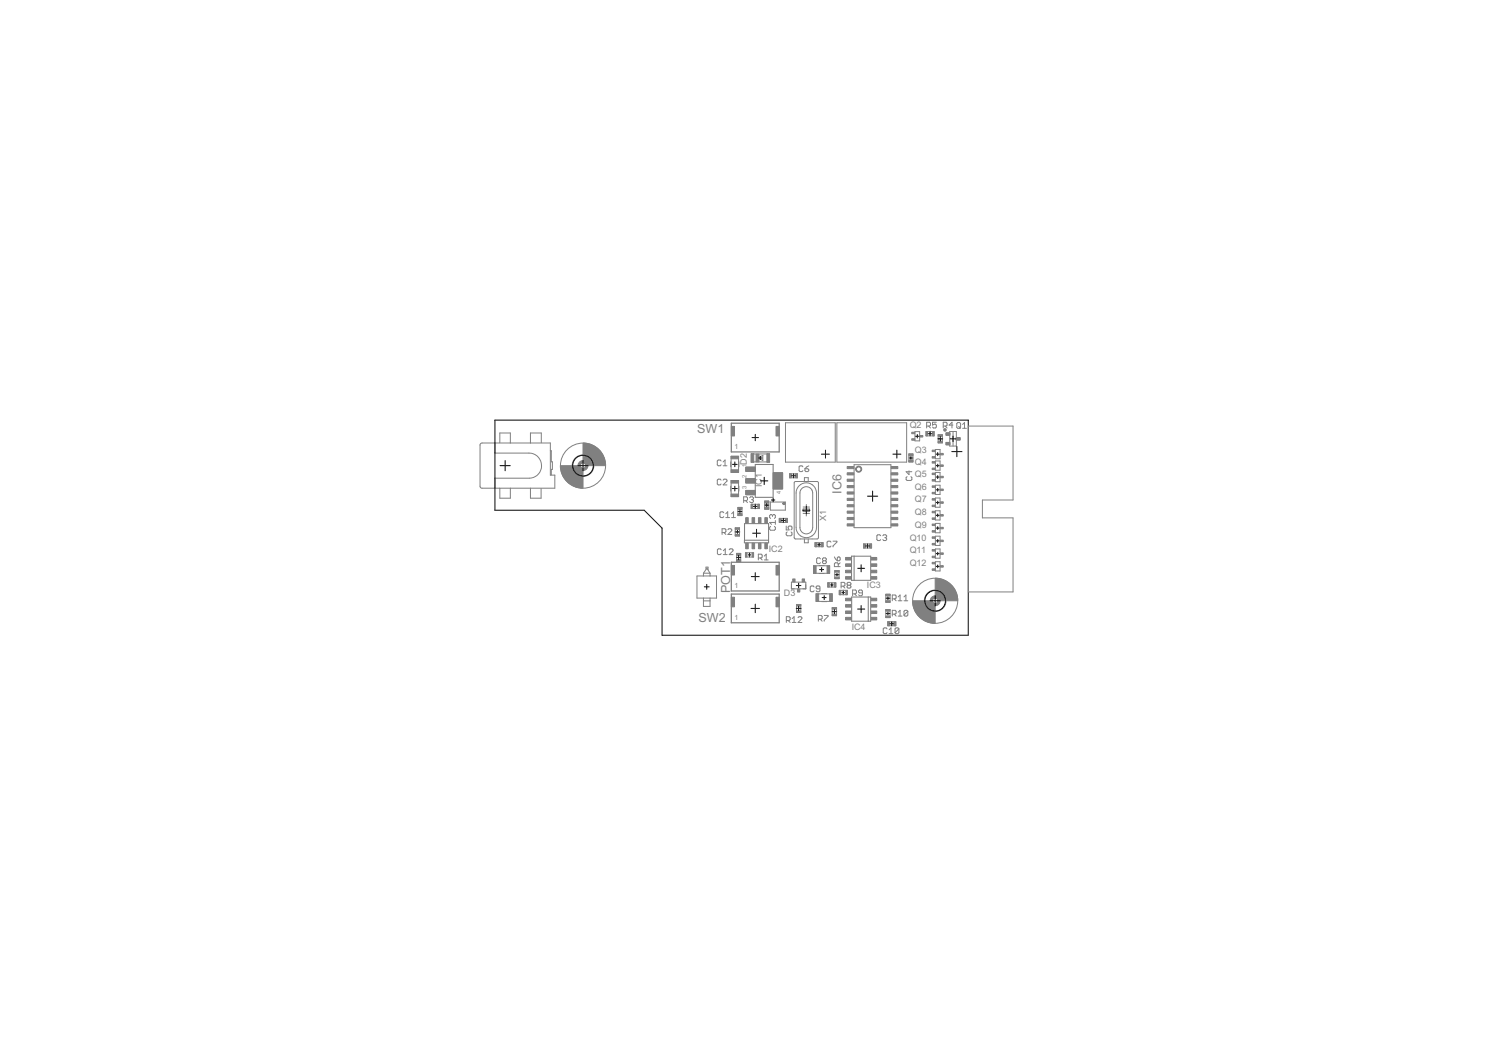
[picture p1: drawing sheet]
<svg xmlns="http://www.w3.org/2000/svg" width="297mm" height="210mm" viewBox="0 0 297 210" stroke-linecap="round" stroke-linejoin="round" font-family="sans-serif">
<defs><g id="words">
<g font-size="2.8" fill="#808080">
<text x="138.7" y="86.1">SW1</text>
<text x="167.4" y="98.2" transform="rotate(-90 167.4 98.2)">IC6</text>
<text x="145.2" y="118" transform="rotate(-90 145.2 118)">POT1</text>
<text x="138.9" y="123.7">SW2</text>
</g>
<g font-size="2" fill="#808080">
<text x="181" y="85.2">Q2</text>
<text x="148.6" y="92.5" transform="rotate(-90 148.6 92.5)">D2</text>
<text x="182" y="94.9">Q5</text>
<text x="182" y="92.6">Q4</text>
<text x="182" y="90.1">Q3</text>
<text x="151.6" y="96.9" transform="rotate(-90 151.6 96.9)">IC1</text>
<text x="182" y="100">Q7</text>
<text x="182" y="97.4">Q6</text>
<text x="164.3" y="103.7" transform="rotate(-90 164.3 103.7)">X1</text>
<text x="181" y="107.6">Q10</text>
<text x="182" y="105">Q9</text>
<text x="182" y="102.5">Q8</text>
<text x="152.9" y="109.8">IC2</text>
<text x="181" y="112.7">Q12</text>
<text x="181" y="110.1">Q11</text>
<text x="156" y="118.7">D3</text>
<text x="172.5" y="117">IC3</text>
<text x="169.4" y="125.4">IC4</text>
</g>
<g font-size="1.6" fill="#808080">
<text x="146.1" y="89.3">1</text>
<text x="146.1" y="116.9">1</text>
<text x="146.1" y="123.3">1</text>
</g>
<g font-size="1.3" fill="#808080">
<text x="148.5" y="95" transform="rotate(-90 148.5 95)">2</text>
<text x="148.5" y="92.9" transform="rotate(-90 148.5 92.9)">1</text>
<text x="148.5" y="97.3" transform="rotate(-90 148.5 97.3)">3</text>
<text x="155.4" y="98.2" transform="rotate(-90 155.4 98.2)">4</text>
</g>
</g></defs>
<path d="M150.3 92.4h3.5v6.6h-3.5zM150.8 91.1l1-.5v1zM148.1 107.5h4.8M152.9 108v-3.8h-4.8v3.8h4.8M169.4 115.5h3.8v-4.8h-3.8v4.8M169.4 118.8h3.8v4.8h-3.8zM169.9 110.7v4.8M172.7 118.8v4.8" fill="none" stroke="#808080" stroke-width=".21"/>
<g fill="#808080" stroke="#808080" stroke-width=".2">
<path d="M150.4 90.3h.6v1.6h-.6z"/>
<path d="M145.5 112.5h.6v1.9h-.6z"/>
<path d="M154.4 112.5h.6v1.9h-.6z"/>
<path d="M145.5 84.8h.6v1.9h-.6z"/>
<path d="M154.4 84.8h.6v1.9h-.6z"/>
<path d="M145.5 118.8h.6v1.9h-.6z"/>
<path d="M154.4 118.8h.6v1.9h-.6z"/>
<path d="M153.8 94.1h1.9v3.2h-1.9z"/>
<path d="M148.4 95.2h1.8v.9h-1.8z"/>
<path d="M148.4 92.9h1.8v.9h-1.8z"/>
<path d="M148.4 97.6h1.8v.8h-1.8z"/>
<path d="M149.4 90.3h.6v1.7h-.6z"/>
<path d="M152.6 90.3h.5v1.7h-.5z"/>
<path d="M145.5 93.5h1.4v.5h-1.4z"/>
<path d="M145.5 90.8h1.4v.5h-1.4z"/>
<path d="M145.5 95.6h1.4v.5h-1.4z"/>
<path d="M145.5 98.3h1.4v.5h-1.4z"/>
<path d="M148.4 108.1h.5v1.1h-.5z"/>
<path d="M149.6 108.1h.5v1.1h-.5z"/>
<path d="M150.9 108.1h.5v1.1h-.5z"/>
<path d="M152.2 108.1h.5v1.1h-.5z"/>
<path d="M152.2 103h.5v1.1h-.5z"/>
<path d="M150.9 103h.5v1.1h-.5z"/>
<path d="M149.6 103h.5v1.1h-.5z"/>
<path d="M148.4 103h.5v1.1h-.5z"/>
<path d="M171.8 108.2h.4v.8h-.4z"/>
<path d="M173 108.2h.4v.8h-.4z"/>
<path d="M149.6 110h.3v.8h-.3z"/>
<path d="M148.3 110h.3v.8h-.3z"/>
<path d="M188.2 86.1h.8v.5h-.8z"/>
<path d="M188.2 88h.8v.5h-.8z"/>
<path d="M190.2 87.1h.8v.4h-.8z"/>
<path d="M146.3 106.3h.8v.3h-.8z"/>
<path d="M146.3 105h.8v.3h-.8z"/>
<path d="M150.8 100.3h.3v.9h-.3z"/>
<path d="M149.5 100.3h.3v.9h-.3z"/>
<path d="M177.3 104.2h1.3v.4h-1.3z"/>
<path d="M177.3 103h1.3v.4h-1.3z"/>
<path d="M177.3 101.7h1.3v.4h-1.3z"/>
<path d="M177.3 100.4h1.3v.4h-1.3z"/>
<path d="M177.3 99.1h1.3v.5h-1.3z"/>
<path d="M177.3 97.9h1.3v.4h-1.3z"/>
<path d="M177.3 96.6h1.3v.4h-1.3z"/>
<path d="M177.3 95.3h1.3v.5h-1.3z"/>
<path d="M177.3 94.1h1.3v.4h-1.3z"/>
<path d="M177.3 92.8h1.3v.4h-1.3z"/>
<path d="M168.6 104.2h1.3v.4h-1.3z"/>
<path d="M168.6 103h1.3v.4h-1.3z"/>
<path d="M168.6 101.7h1.3v.4h-1.3z"/>
<path d="M168.6 100.4h1.3v.4h-1.3z"/>
<path d="M168.6 99.1h1.3v.5h-1.3z"/>
<path d="M168.6 97.9h1.3v.4h-1.3z"/>
<path d="M168.6 96.6h1.3v.4h-1.3z"/>
<path d="M168.6 95.3h1.3v.5h-1.3z"/>
<path d="M168.6 94.1h1.3v.4h-1.3z"/>
<path d="M168.6 92.8h1.3v.4h-1.3z"/>
<path d="M180.8 91.5h.8v.4h-.8z"/>
<path d="M180.8 90.3h.8v.4h-.8z"/>
<path d="M156.3 103.1h.4v.8h-.4z"/>
<path d="M155 103.1h.4v.8h-.4z"/>
<path d="M185.5 111.9h.6v.3h-.6z"/>
<path d="M185.5 113.2h.6v.3h-.6z"/>
<path d="M187.1 112.5h.6v.3h-.6z"/>
<path d="M185.5 109.3h.6v.3h-.6z"/>
<path d="M185.5 110.7h.6v.3h-.6z"/>
<path d="M187.1 110h.6v.3h-.6z"/>
<path d="M185.5 106.8h.6v.3h-.6z"/>
<path d="M185.5 108.1h.6v.3h-.6z"/>
<path d="M187.1 107.5h.6v.3h-.6z"/>
<path d="M185.5 104.3h.6v.3h-.6z"/>
<path d="M185.5 105.6h.6v.3h-.6z"/>
<path d="M187.1 104.9h.6v.3h-.6z"/>
<path d="M185.5 101.7h.6v.3h-.6z"/>
<path d="M185.5 103h.6v.3h-.6z"/>
<path d="M187.1 102.4h.6v.3h-.6z"/>
<path d="M185.5 99.2h.6v.3h-.6z"/>
<path d="M185.5 100.5h.6v.3h-.6z"/>
<path d="M187.1 99.8h.6v.3h-.6z"/>
<path d="M185.5 96.7h.6v.3h-.6z"/>
<path d="M185.5 98h.6v.3h-.6z"/>
<path d="M187.1 97.3h.6v.3h-.6z"/>
<path d="M185.5 94.1h.6v.3h-.6z"/>
<path d="M185.5 95.4h.6v.3h-.6z"/>
<path d="M187.1 94.8h.6v.3h-.6z"/>
<path d="M185.5 91.8h.6v.3h-.6z"/>
<path d="M185.5 93.1h.6v.3h-.6z"/>
<path d="M187.1 92.5h.6v.3h-.6z"/>
<path d="M185.5 89.6h.6v.3h-.6z"/>
<path d="M185.5 90.8h.6v.3h-.6z"/>
<path d="M187.1 90.2h.6v.3h-.6z"/>
<path d="M157.1 94.3h.4v.8h-.4z"/>
<path d="M158.3 94.3h.4v.8h-.4z"/>
<path d="M163.4 108h.3v.8h-.3z"/>
<path d="M162.2 108h.3v.8h-.3z"/>
<path d="M181.4 86h.6v.3h-.6z"/>
<path d="M181.4 87.3h.6v.3h-.6z"/>
<path d="M183 86.7h.6v.3h-.6z"/>
<path d="M186.6 87.8h.9v.3h-.9z"/>
<path d="M186.6 86.5h.9v.3h-.9z"/>
<path d="M168.2 110.9h1.1v.5h-1.1z"/>
<path d="M168.2 112.2h1.1v.5h-1.1z"/>
<path d="M168.2 113.5h1.1v.5h-1.1z"/>
<path d="M168.2 114.7h1.1v.5h-1.1z"/>
<path d="M173.3 114.7h1.1v.5h-1.1z"/>
<path d="M173.3 113.5h1.1v.5h-1.1z"/>
<path d="M173.3 112.2h1.1v.5h-1.1z"/>
<path d="M173.3 110.9h1.1v.5h-1.1z"/>
<path d="M184.2 85.9h.3v.8h-.3z"/>
<path d="M185.5 85.9h.3v.8h-.3z"/>
<path d="M161.9 112.6h.5v1.5h-.5z"/>
<path d="M164.5 112.6h.6v1.5h-.6z"/>
<path d="M162.4 118.2h.5v1.4h-.5z"/>
<path d="M165.1 118.2h.5v1.4h-.5z"/>
<path d="M173.3 122.8h1.1v.5h-1.1z"/>
<path d="M173.3 121.6h1.1v.5h-1.1z"/>
<path d="M173.3 120.3h1.1v.5h-1.1z"/>
<path d="M173.3 119h1.1v.5h-1.1z"/>
<path d="M168.2 119h1.1v.5h-1.1z"/>
<path d="M168.2 120.3h1.1v.5h-1.1z"/>
<path d="M168.2 121.6h1.1v.5h-1.1z"/>
<path d="M168.2 122.8h1.1v.5h-1.1z"/>
<path d="M166.1 113.5h.8v.3h-.8z"/>
<path d="M166.1 114.8h.8v.3h-.8z"/>
<path d="M165.6 120.9h.8v.3h-.8z"/>
<path d="M165.6 122.2h.8v.3h-.8z"/>
<path d="M166 116h.3v.8h-.3z"/>
<path d="M164.7 116h.3v.8h-.3z"/>
<path d="M168.3 117.5h.3v.8h-.3z"/>
<path d="M167 117.5h.3v.8h-.3z"/>
<path d="M176.2 122.6h.9v.3h-.9z"/>
<path d="M176.2 121.3h.9v.3h-.9z"/>
<path d="M176.2 119.5h.9v.3h-.9z"/>
<path d="M176.2 118.2h.9v.3h-.9z"/>
<path d="M176.6 123.7h.4v.8h-.4z"/>
<path d="M177.8 123.7h.4v.8h-.4z"/>
<path d="M146.8 101h.8v.3h-.8z"/>
<path d="M146.8 102.2h.8v.4h-.8z"/>
<path d="M158.7 117.2h.4v.6h-.4z"/>
<path d="M157.7 115.2h.5v.6h-.5z"/>
<path d="M159.6 115.2h.5v.6h-.5z"/>
<path d="M158.5 121.6h.8v.3h-.8z"/>
<path d="M158.5 120.3h.8v.3h-.8z"/>
<path d="M146.6 111.3h.8v.4h-.8z"/>
<path d="M146.6 110.1h.8v.4h-.8z"/>
<path d="M152.1 100.9h.9v.4h-.9z"/>
<path d="M152.1 99.7h.9v.4h-.9z"/>
</g>
<g fill="none" stroke="#808080" stroke-width=".2">
<path d="M95.6 88.3l.3-.2h13.6v6.4h.9v2.6h-14.7l-.2-.4v-8.2zM98.5 88.1v2h6.7a2.5 2.5 0 0 1 2.5 2.5 2.5 2.5 0 0 1-2.4 2.5h-6.8v2M99.4 88.1v-2h2.1v2M99.4 97.1v2h2.1v-2M105.5 97.1v2h2.2v-1.9M107.7 88.1v-2h-2.2v2M109.5 89.7h.2v2.2h.2v1.5h-.2v1.1M143.5 91.7l-.2-.2h-.4l-.2 .2v.8l.2 .2h.4l.2-.2M143.5 95.5l-.2-.2h-.4l-.2 .2v.8l.2 .2h.4l.2-.2M143.9 92.7h.7M143.9 91.9l.4-.4v1.2M143.9 95.5l.2-.2h.3l.2 .2v.2l-.7 .8h.7"/>
<path d="M145.4 91.9v1M145.4 96.7v1M145.5 90.8h1.4v3.2h-1.4zM145.5 95.6h1.4v3.2h-1.4zM147 91.9v1M147 96.7v1M148 99.6h.5l.2-.2v-.4l-.2-.2h-.5v1.2M148.3 99.6l.4 .4M149.1 99l.2-.2h.4l.2 .2-.2 .4M149.5 99.4h.2M149.7 99.4l.2 .2-.2 .4h-.4l-.2-.2M149.9 90.3h2.7"/>
<path d="M149.9 91.9h2.7M152.1 99.7h.9v1.6h-.9zM153.3 99.9h3v1.6h-3zM156.3 84.1h9.9v7.8h-9.9zM157.1 94.3h1.6v.8h-1.6zM157.9 94.2v.9M158.1 95.9l4.5-.1 .2 .2v11l-.1 .2h-4.4l-.3-.1zM159 96.7a2.04 2.04 0 0 1 2.2-.5 2.04 2.04 0 0 1 1.3 1.9v6.8a2.03 2.03 0 0 1-2.1 2.1 2.03 2.03 0 0 1-2-2.1v-7.2zM159.4 97.3a1.27 1.27 0 0 1 1.4-.4 1.27 1.27 0 0 1 .9 1.2v6.8a1.27 1.27 0 0 1-1.3 1.3 1.27 1.27 0 0 1-1.2-1.3v-6.8zM159.7 92.9l-.1-.2h-.4l-.2 .2v.7l.2 .2h.4l.1-.2M160 95.8v-.8h.8v.8M160.1 93.3h.6l.2 .3-.2 .2h-.4l-.2-.2z"/>
<path d="M160.9 92.7l-.8 .6M166.5 84.1h13.9v7.8h-13.9zM169.9 92.5h7.3v12.5h-7.3zM180.5 94.8l-.2 .2v.4l.2 .2h.7l.2-.2v-.4l-.2-.2M180.8 91.1h.9M180.8 90.3h.8v1.6h-.8zM180.8 93.7v.7l-.5-.5h1.1M182 85.9h1v1.8h-1zM184.2 85.9h1.6v.8h-1.6zM184.4 84.8h.5l.2-.2v-.4l-.2-.2h-.5v1.2M184.7 84.8l.4 .4M185 85.8v1"/>
<path d="M186.1 89.4h.9v1.9h-.9zM186.1 91.7h.9v1.9h-.9zM186.1 94h.9v1.8h-.9zM186.1 96.5h.9v1.9h-.9zM186.1 99.1h.9v1.8h-.9zM186.3 84h-.8v.6l.4-.2 .4 .2v.4l-.2 .2h-.4l-.2-.2M186.6 87.3h1M186.6 86.5h.9v1.6h-.9zM187.7 84.8h.5l.2-.2v-.4l-.2-.2h-.5v1.2M188 84.8l.4 .4M189 85.9h1.3v2.9h-1.3zM189.6 84.6h-.8l.6-.6v1.2"/>
<path d="M189.6 85.9v2.9M190.5 84.1h.4l.2 .2v.7l-.2 .2h-.4l-.1-.2v-.7zM190.7 84.8l.4 .4M191.5 85.2h.8M191.5 84.5l.4-.4v1.1M192.7 84.8h8.8v14.7h-6v3.5h6v14.8h-8.8zM138.7 114.6h3.9v4.4h-3.9zM140 119v1.6h1.3v-1.6M140 114h1.3M140 114v.6M140 119.5h1.3M140 114l.6-.8h.1l.6 .8"/>
<path d="M140.5 113.2v-.4h.4v.5M141.3 114v.6M143.5 109.4l-.2-.2h-.4l-.2 .2v.8l.2 .1h.4l.2-.1M143.7 106h.5l.2-.2v-.4l-.2-.2h-.5v1.1M143.9 110.3h.8M143.9 109.6l.4-.4v1.1M144 102l-.2-.2h-.4l-.2 .2v.8l.2 .2h.4l.2-.2M144 106l.4 .3M144.4 103h.8M144.4 102.2l.4-.4v1.2M144.8 105.4l.2-.2h.4l.2 .2v.2l-.8 .7h.8M145.1 109.4l.2-.2h.3l.2 .2v.2l-.7 .7h.7"/>
<path d="M145.6 103h.7M145.6 102.2l.3-.4v1.2M146.2 105.8h1M146.3 105h.8v1.6h-.8zM146.5 110.9h.9M146.6 110.1h.8v1.6h-.8zM146.8 101.8h.9M146.8 101h.8v1.6h-.8zM148.3 110h1.6v.8h-1.6zM149.1 109.9v1M149.5 100.3h1.6v.9h-1.6zM150.3 100.3v1"/>
<path d="M150.9 111h.5l.2-.2v-.4l-.2-.1h-.5v1.1M151.3 111l.3 .4M152.1 110.6l.3-.3v1.1M152.1 111.4h.7M152.1 100.5h.9M153.3 104.7l-.2 .2v.4l.2 .2h.8l.2-.2v-.4l-.2-.2M153.7 102.6l-.2-.2-.4 .2v.4l.2 .1M153.7 102.6l.2-.2 .4 .2v.4l-.2 .1M153.7 102.6v.2M154.3 103.9h-1.2l.4 .4M154.3 103.6v.7M155 103.1h1.7v.8h-1.7z"/>
<path d="M155.9 103.1v.9M156.4 104.7v.7h.6l-.2-.3 .2-.4h.4l.2 .2v.3l-.2 .2M156.6 105.8l-.2 .2v.4l.2 .2h.8l.2-.2v-.4l-.2-.2M157.5 115.8h2.8v1.4h-2.8zM159.8 101.3h1.3v.5h-1.3zM159.8 102.2h1.3M159.8 100.9h1.3M160 107.2v.8h.8v-.8M160.4 100.4v.5M160.4 102.2v.5M161.9 112.6h3.2v1.5h-3.2zM162 116.8l-.2-.2h-.4l-.2 .2v.7l.2 .2h.4l.2-.2"/>
<path d="M162.2 108h1.5v.8h-1.5zM162.4 118.2h3.2v1.5h-3.2zM163 107.9v.9M163 112.5h1M163 114.1h1M163.1 117.2h-.5l-.2-.2 .2-.4h.3l.2 .2v.7l-.2 .2h-.3l-.2-.2M163.2 111.2l-.2-.2h-.3l-.2 .2v.8l.2 .1h.3l.2-.1M163.5 119.7h1M163.8 111.6l-.2-.2 .2-.4h.4l.2 .2-.2 .4M163.8 111.6l-.2 .2 .2 .3h.4l.2-.1-.2-.4M163.8 111.6h.4M164.7 116h1.6v.8h-1.6z"/>
<path d="M165.3 107.9l-.2-.2h-.4l-.2 .2v.7l.2 .2h.4l.2-.2M165.5 115.9v1M165.7 107.7h.8v.2l-.8 .7v.2M166 114.3h1M166 110.8l.6 .8M166.1 113.5h.8v1.6h-.8zM166.6 111l.4-.2 .2 .2v.4l-.2 .2h-.4zM166.8 112.7v-.5l-.2-.2h-.4l-.2 .2v.5h1.2M167 117.5h1.6v.8h-1.6zM167.2 112l-.4 .4M167.3 116.6h.6l.2-.2v-.3l-.2-.2h-.6v1.1M167.7 116.6l.4 .4"/>
<path d="M167.8 117.4v1M168.7 116.4l-.2-.2 .2-.3h.4l.2 .2-.2 .3M168.7 116.4l-.2 .2 .2 .4h.4l.2-.2-.2-.4M168.7 116.4h.4M169.6 118.2h.6l.2-.2v-.4l-.2-.2h-.6v1.1M170 118.2l.4 .3M171.6 118h-.6l-.2-.2 .2-.4h.4l.2 .2v.7l-.2 .2h-.4l-.2-.2M171.8 108.2h1.6v.8h-1.6zM172.6 108.2v.9M175.2 106.6l-.2-.2h-.4l-.1 .2v.8l.1 .1h.4l.2-.1M175.6 106.6l.2-.2h.4l.2 .2-.2 .4M176 107h.2"/>
<path d="M176.2 119h1M176.2 107l.2 .2-.2 .3h-.4l-.2-.1M176.2 118.2h.9v1.6h-.9zM177.5 119.1h.6l.2-.1v-.4l-.2-.2h-.6v1.1M177.9 119.1l.4 .4M178.7 118.8l.4-.4v1.1M178.7 119.5h.8M179.9 118.8l.3-.4v1.1M179.9 119.5h.7M186.1 111.8h.9v1.8h-.9zM186.1 101.6h.9v1.9h-.9zM186.1 104.1h.9v1.9h-.9z"/>
<path d="M186.1 106.7h.9v1.8h-.9zM186.1 109.2h.9v1.9h-.9zM156.4 123.5h.6l.2-.2v-.4l-.2-.2h-.6v1.1M156.8 123.5l.4 .3M157.6 123.1l.4-.4v1.1M157.6 123.8h.8M158.4 121.1h1M158.5 120.3h.8v1.6h-.8zM158.8 122.9l.2-.2h.3l.2 .2v.2l-.7 .7h.7M162.8 123.2h.6l.2-.2v-.4l-.2-.2h-.6v1.2M163.2 123.2l.4 .4M164 122.4h.7v.2l-.7 .8v.2"/>
<path d="M165.5 121.7h1M165.6 120.9h.8v1.6h-.8zM176.2 122.1h1M176.2 121.3h.9v1.6h-.9zM176.5 125.1l-.2-.2h-.4l-.2 .2v.8l.2 .2h.4l.2-.2M176.6 123.7h1.6v.8h-1.6zM176.9 125.3l.4-.4v1.2M176.9 126.1h.8M177.4 123.7v.8M177.5 122.2h.6l.2-.2v-.4l-.2-.2h-.6v1.2M177.9 122.2l.4 .4M178.7 121.8l.4-.4v1.2"/>
<path d="M178.7 122.6h.8M178.8 125.1l-.2-.2h-.3l-.2 .2v.8M178.8 125.1v.8l-.2 .2h-.3l-.2-.2M178.8 125.1l-.7 .8M180.6 121.6l-.2-.2h-.4l-.1 .2v.8M180.6 121.6v.8l-.2 .2h-.4l-.1-.2M180.6 121.6l-.7 .8"/>
<circle cx="116" cy="92.6" r="4.5"/>
<circle cx="116" cy="92.6" r="2.15"/>
<circle cx="186.1" cy="119.5" r="4.5"/>
<circle cx="186.1" cy="119.5" r="2.15"/>
</g>
<g fill="#808080" stroke="#808080" stroke-width=".2">
<path d="M155.8 100.1l.2-.1 .1 .3h-.3l-.1-.1 .2-.1 .2 .1-.2 .1z" fill-rule="evenodd"/>
<path d="M170.4 92.9a.61 .61 0 0 1 1 .2 .61 .61 0 0 1-.4 .9 .61 .61 0 0 1-.8-.7h.2a.46 .46 0 0 1 .6-.4 .46 .46 0 0 1 .2 .7 .46 .46 0 0 1-.8-.1l-.2-.2z" fill-rule="evenodd"/>
<path d="M181.6 119.5h3.9l.1 .4 .5 .2v3.9a4.5 4.5 0 0 1-4.5-4.5z" fill-rule="evenodd"/>
<path d="M186.1 115a4.5 4.5 0 0 1 4.4 4.5h-3.9l-.2-.4-.3-.1z" fill-rule="evenodd"/>
<path d="M185.3 118.9a.99 .99 0 0 1 1.6 .1 .99 .99 0 0 1-.6 1.5 .99 .99 0 0 1-1.2-1h.4a.54 .54 0 0 1 .8-.4 .54 .54 0 0 1 .1 .9 .54 .54 0 0 1-.9-.3v-.2h-.4z" fill-rule="evenodd"/>
<path d="M111.5 92.6h3.9l.2 .5 .4 .1v3.9a4.5 4.5 0 0 1-4.5-4.5z" fill-rule="evenodd"/>
<path d="M116 88.1a4.5 4.5 0 0 1 4.5 4.5h-3.9l-.1-.3-.5-.2z" fill-rule="evenodd"/>
<path d="M115.2 92a.99 .99 0 0 1 1.6 .1 .99 .99 0 0 1-.5 1.5 .99 .99 0 0 1-1.3-1h.4a.53 .53 0 0 1 .7-.5 .53 .53 0 0 1 .3 .9 .53 .53 0 0 1-.9-.2l-.1-.2h-.4z" fill-rule="evenodd"/>
<circle cx="188" cy="85.5" r=".25"/>
</g>
<path d="M145.5 84.2h9.5v5.7h-9.5zM145.5 111.9h9.5v5.7h-9.5zM145.5 118.2h9.5v5.7h-9.5z" fill="none" stroke="#808080" stroke-width=".25"/>
<g fill="none" stroke="#000" stroke-width=".2">
<path d="M98.5 83.6h94.1v42.8h-60.9v-21.3l-3.5-3.6h-29.7zM99.5 92.6h2M100.5 91.6v2.1M115 92.6h2M116 91.6v2.1M145.7 97.2h1M145.7 92.4h1M146.2 91.9v1M146.2 96.7v1M149.6 87.1h1.3M150.3 86.4v1.3M150.9 91.1h.7"/>
<path d="M151.3 90.8v.6M151.3 95.7h1.5M152 95v1.4M153.5 99.5h.7M153.8 99.1v.7M157.5 94.7h.7M157.9 94.3v.7M163.4 90.4h1.6M164.2 89.6v1.5M172.6 98.7h2M173.6 97.7v2M177.7 90.4h1.5"/>
<path d="M178.4 89.6v1.5M181 91.1h.5M181.2 90.9v.5M182.2 86.8h.6M182.5 86.5v.6M184.7 86.3h.7M185 85.9v.7M186.3 90.4h.6M186.3 92.6h.5M186.3 100h.5M186.3 97.5h.5M186.3 94.9h.5"/>
<path d="M186.6 90v.7M186.6 92.4v.5M186.6 94.6v.6M186.6 97.2v.5M186.6 99.7v.6M186.6 87.3h.9M187.1 86.9v.8M189.1 87.3h1.1M189.4 89.9h2M189.6 86.8v1M190.4 88.8v2.1M140.1 116.8h1"/>
<path d="M140.6 116.3v.9M146.4 105.8h.6M146.6 110.9h.7M146.7 105.5v.6M146.9 101.8h.6M147 110.5v.8M147.2 101.5v.6M148.9 110.4h.5M149.1 110.2v.5M149.5 114.7h1.5M149.7 106.1h1.6M149.9 100.8h.7"/>
<path d="M150.3 100.4v.7M150.3 113.9v1.6M150.5 105.3v1.6M152.2 100.5h.7M152.5 100.2v.6M155.5 103.5h.7M155.9 103.2v.7M158.4 116.5h.9M158.9 116v.9M159.7 101.5h1.4M160.4 100.8v1.4M162.7 108.4h.5"/>
<path d="M163 108.1v.5M163.1 113.3h.8M163.5 112.9v.8M163.6 118.9h.8M164 118.5v.8M165.2 116.4h.6M165.5 116.1v.5M166.3 114.3h.5M166.5 114.1v.5M167.5 117.9h.5M167.8 117.6v.5M170.6 113.1h1.4"/>
<path d="M171.3 112.4v1.4M172.2 108.6h.8M172.6 108.2v.8M176.4 119h.6M176.7 118.7v.6M185 119.5h2.1M186.1 118.5v2M186.3 112.7h.5M186.3 110.2h.5M186.3 107.6h.5M186.3 105.1h.5M186.3 102.5h.5"/>
<path d="M186.6 102.3v.5M186.6 104.8v.5M186.6 107.3v.6M186.6 109.9v.5M186.6 112.4v.6M149.4 121.1h1.7M150.3 120.2v1.7M158.5 121.1h.8M158.9 120.6v.9M165.6 121.7h.8M166 121.3v.8M170.6 121.2h1.4"/>
<path d="M171.3 120.5v1.4M176.4 122.1h.6M176.7 121.8v.6M177.1 124.1h.7M177.4 123.7v.8"/>
<circle cx="116" cy="92.6" r="2.05"/>
<circle cx="186.1" cy="119.5" r="2.05"/>
</g>
<use href="#words"/>
</svg>
